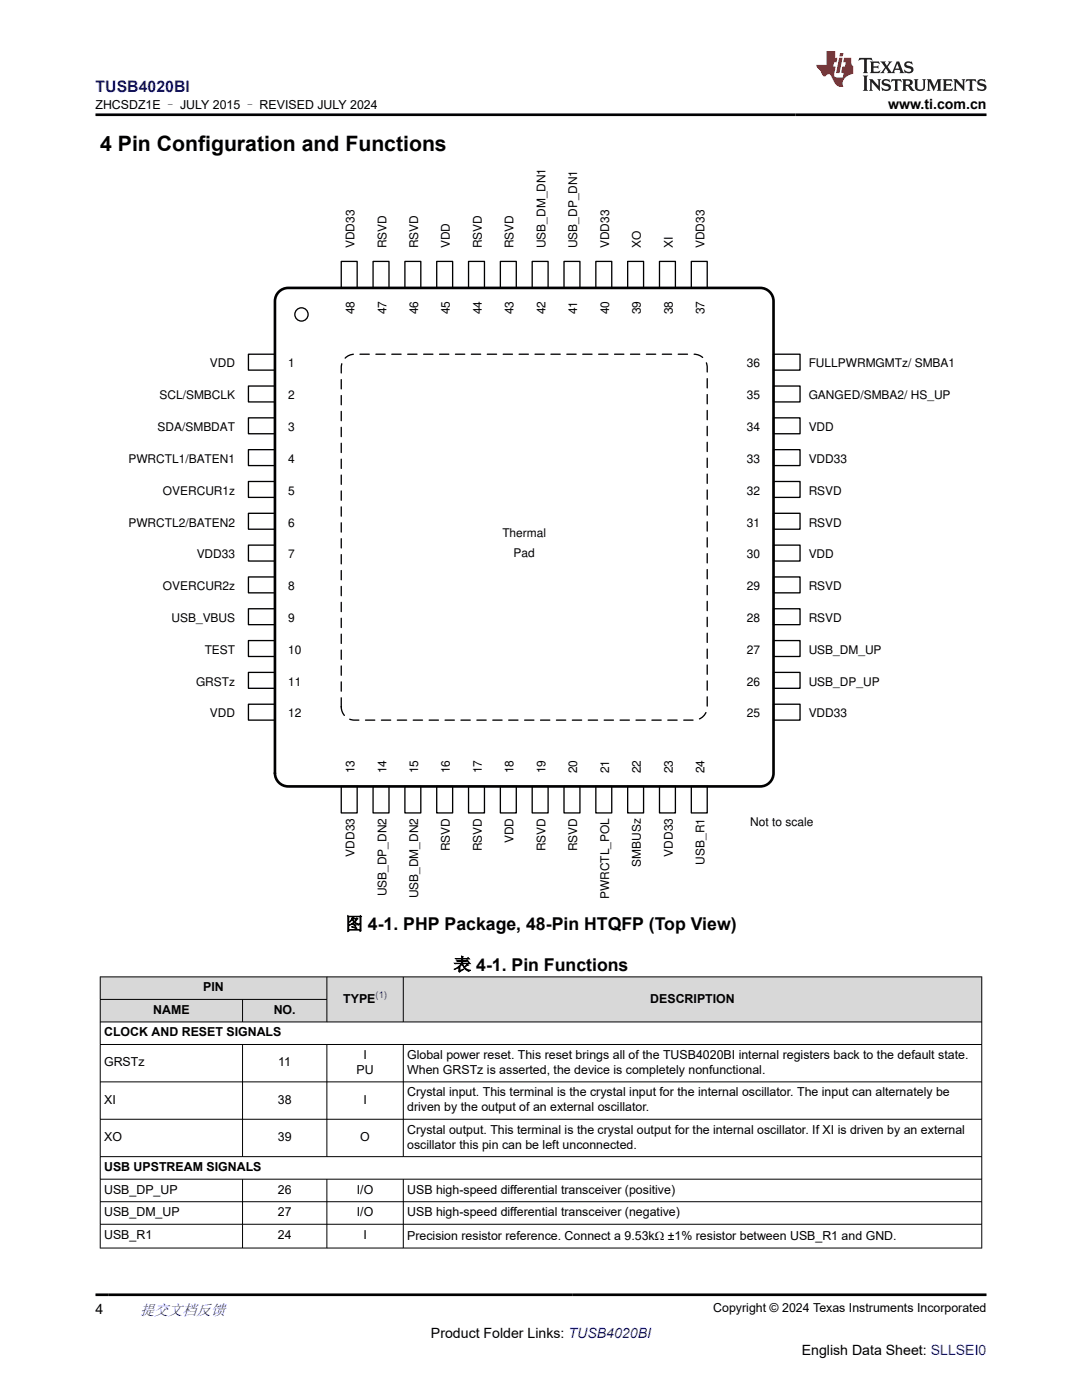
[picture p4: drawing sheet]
<svg xmlns="http://www.w3.org/2000/svg" width="216mm" height="279mm" viewBox="0 0 216 279" stroke-linecap="round" stroke-linejoin="round" font-family="sans-serif">
<defs><g id="words">
<text font-size="4.2" x="20" y="30.1">4 Pin Configuration and Functions</text>
<g font-size="3.5">
<text x="68.9" y="185.6">图 4-1. PHP Package, 48-Pin HTQFP (Top View)</text>
<text x="90.5" y="193.7">表 4-1. Pin Functions</text>
</g>
<text font-size="3.2" fill="#00f" x="19.1" y="18.3">TUSB4020BI</text>
<text font-size="3" fill="#00f" x="27.9" y="262.4">提交文档反馈</text>
<g font-size="2.8">
<text x="177.2" y="21.7">www.ti.com.cn</text>
<text x="19" y="262.1">4</text>
<text x="86" y="266.9">Product Folder Links: TUSB4020BI</text>
<text x="160" y="270.3">English Data Sheet: SLLSEI0</text>
</g>
<g font-size="2.5">
<text x="19.1" y="21.8">ZHCSDZ1E – JULY 2015 – REVISED JULY 2024</text>
<text x="40.6" y="197.8">PIN</text>
<text x="30.6" y="202.3">NAME</text>
<text x="54.6" y="202.3">NO.</text>
<text x="68.5" y="200.1">TYPE</text>
<text x="129.7" y="200.1">DESCRIPTION</text>
<text x="20.8" y="206.8">CLOCK AND RESET SIGNALS</text>
<text x="20.8" y="212.8">GRSTz</text>
<text x="55.5" y="212.8">11</text>
<text x="71.1" y="214.3">PU</text>
<text x="72.5" y="211.3">I</text>
<text x="81.2" y="211.3">Global power reset. This reset brings all of the TUSB4020BI internal registers back to the default state.</text>
<text x="81.2" y="214.3">When GRSTz is asserted, the device is completely nonfunctional.</text>
<text x="20.8" y="220.3">XI</text>
<text x="55.4" y="220.3">38</text>
<text x="72.5" y="220.3">I</text>
<text x="81.2" y="218.8">Crystal input. This terminal is the crystal input for the internal oscillator. The input can alternately be</text>
<text x="81.2" y="221.8">driven by the output of an external oscillator.</text>
<text x="20.8" y="227.7">XO</text>
<text x="55.4" y="227.7">39</text>
<text x="71.9" y="227.7">O</text>
<text x="81.2" y="226.3">Crystal output. This terminal is the crystal output for the internal oscillator. If XI is driven by an external</text>
<text x="20.8" y="233.7">USB UPSTREAM SIGNALS</text>
<text x="81.2" y="229.2">oscillator this pin can be left unconnected.</text>
<text x="20.8" y="238.2">USB_DP_UP</text>
<text x="55.4" y="238.2">26</text>
<text x="71.2" y="238.2">I/O</text>
<text x="81.2" y="238.2">USB high-speed differential transceiver (positive)</text>
<text x="20.8" y="242.7">USB_DM_UP</text>
<text x="55.4" y="242.7">27</text>
<text x="71.2" y="242.7">I/O</text>
<text x="81.2" y="242.7">USB high-speed differential transceiver (negative)</text>
<text x="20.8" y="247.3">USB_R1</text>
<text x="55.4" y="247.3">24</text>
<text x="72.5" y="247.3">I</text>
<text x="81.2" y="247.5">Precision resistor reference. Connect a 9.53kΩ ±1% resistor between USB_R1 and GND.</text>
<text x="142.3" y="261.8">Copyright © 2024 Texas Instruments Incorporated</text>
</g>
<g font-size="2.4">
<text x="70.7" y="49.5" transform="rotate(-90 70.7 49.5)">VDD33</text>
<text x="77.1" y="49.5" transform="rotate(-90 77.1 49.5)">RSVD</text>
<text x="83.4" y="49.5" transform="rotate(-90 83.4 49.5)">RSVD</text>
<text x="89.8" y="49.5" transform="rotate(-90 89.8 49.5)">VDD</text>
<text x="96.1" y="49.5" transform="rotate(-90 96.1 49.5)">RSVD</text>
<text x="102.5" y="49.5" transform="rotate(-90 102.5 49.5)">RSVD</text>
<text x="108.8" y="49.5" transform="rotate(-90 108.8 49.5)">USB_DM_DN1</text>
<text x="115.2" y="49.5" transform="rotate(-90 115.2 49.5)">USB_DP_DN1</text>
<text x="121.5" y="49.5" transform="rotate(-90 121.5 49.5)">VDD33</text>
<text x="127.9" y="49.5" transform="rotate(-90 127.9 49.5)">XO</text>
<text x="134.2" y="49.5" transform="rotate(-90 134.2 49.5)">XI</text>
<text x="140.6" y="49.5" transform="rotate(-90 140.6 49.5)">VDD33</text>
<text x="70.7" y="62.8" transform="rotate(-90 70.7 62.8)">48</text>
<text x="77.1" y="62.8" transform="rotate(-90 77.1 62.8)">47</text>
<text x="83.4" y="62.8" transform="rotate(-90 83.4 62.8)">46</text>
<text x="89.8" y="62.8" transform="rotate(-90 89.8 62.8)">45</text>
<text x="96.1" y="62.8" transform="rotate(-90 96.1 62.8)">44</text>
<text x="102.5" y="62.8" transform="rotate(-90 102.5 62.8)">43</text>
<text x="108.8" y="62.8" transform="rotate(-90 108.8 62.8)">42</text>
<text x="115.2" y="62.8" transform="rotate(-90 115.2 62.8)">41</text>
<text x="121.5" y="62.8" transform="rotate(-90 121.5 62.8)">40</text>
<text x="127.9" y="62.8" transform="rotate(-90 127.9 62.8)">39</text>
<text x="134.2" y="62.8" transform="rotate(-90 134.2 62.8)">38</text>
<text x="140.6" y="62.8" transform="rotate(-90 140.6 62.8)">37</text>
<text x="41.9" y="73.3">VDD</text>
<text x="57.5" y="73.3">1</text>
<text x="149.1" y="73.3">36</text>
<text x="161.4" y="73.3">FULLPWRMGMTz/ SMBA1</text>
<text x="31.8" y="79.7">SCL/SMBCLK</text>
<text x="57.5" y="79.7">2</text>
<text x="149.1" y="79.7">35</text>
<text x="161.4" y="79.7">GANGED/SMBA2/ HS_UP</text>
<text x="31.4" y="86">SDA/SMBDAT</text>
<text x="57.5" y="86">3</text>
<text x="149.1" y="86">34</text>
<text x="161.4" y="86">VDD</text>
<text x="25.6" y="92.4">PWRCTL1/BATEN1</text>
<text x="57.5" y="92.4">4</text>
<text x="149.1" y="92.4">33</text>
<text x="161.4" y="92.4">VDD33</text>
<text x="32.5" y="98.7">OVERCUR1z</text>
<text x="57.5" y="98.7">5</text>
<text x="149.1" y="98.7">32</text>
<text x="161.4" y="98.7">RSVD</text>
<text x="25.6" y="105.1">PWRCTL2/BATEN2</text>
<text x="57.5" y="105.1">6</text>
<text x="100.2" y="107.2">Thermal</text>
<text x="149.1" y="105.1">31</text>
<text x="161.4" y="105.1">RSVD</text>
<text x="39.2" y="111.4">VDD33</text>
<text x="57.5" y="111.4">7</text>
<text x="102.5" y="111.2">Pad</text>
<text x="149.1" y="111.4">30</text>
<text x="161.4" y="111.4">VDD</text>
<text x="32.5" y="117.8">OVERCUR2z</text>
<text x="57.5" y="117.8">8</text>
<text x="149.1" y="117.8">29</text>
<text x="161.4" y="117.8">RSVD</text>
<text x="34.2" y="124.1">USB_VBUS</text>
<text x="57.5" y="124.1">9</text>
<text x="149.1" y="124.1">28</text>
<text x="161.4" y="124.1">RSVD</text>
<text x="40.8" y="130.5">TEST</text>
<text x="57.5" y="130.5">10</text>
<text x="149.1" y="130.5">27</text>
<text x="161.4" y="130.5">USB_DM_UP</text>
<text x="39.1" y="136.8">GRSTz</text>
<text x="57.5" y="136.8">11</text>
<text x="149.1" y="136.8">26</text>
<text x="161.4" y="136.8">USB_DP_UP</text>
<text x="41.9" y="143.2">VDD</text>
<text x="57.5" y="143.2">12</text>
<text x="149.1" y="143.2">25</text>
<text x="161.4" y="143.2">VDD33</text>
<text x="70.7" y="154.3" transform="rotate(-90 70.7 154.3)">13</text>
<text x="77.1" y="154.3" transform="rotate(-90 77.1 154.3)">14</text>
<text x="83.4" y="154.3" transform="rotate(-90 83.4 154.3)">15</text>
<text x="89.8" y="154.3" transform="rotate(-90 89.8 154.3)">16</text>
<text x="96.1" y="154.3" transform="rotate(-90 96.1 154.3)">17</text>
<text x="102.5" y="154.3" transform="rotate(-90 102.5 154.3)">18</text>
<text x="108.8" y="154.3" transform="rotate(-90 108.8 154.3)">19</text>
<text x="115.2" y="154.3" transform="rotate(-90 115.2 154.3)">20</text>
<text x="121.5" y="154.3" transform="rotate(-90 121.5 154.3)">21</text>
<text x="127.9" y="154.3" transform="rotate(-90 127.9 154.3)">22</text>
<text x="134.2" y="154.3" transform="rotate(-90 134.2 154.3)">23</text>
<text x="140.6" y="154.3" transform="rotate(-90 140.6 154.3)">24</text>
<text x="149.7" y="164.9">Not to scale</text>
<text x="70.7" y="171" transform="rotate(-90 70.7 171)">VDD33</text>
<text x="89.8" y="169.9" transform="rotate(-90 89.8 169.9)">RSVD</text>
<text x="96.1" y="169.9" transform="rotate(-90 96.1 169.9)">RSVD</text>
<text x="102.5" y="168.3" transform="rotate(-90 102.5 168.3)">VDD</text>
<text x="108.8" y="169.9" transform="rotate(-90 108.8 169.9)">RSVD</text>
<text x="115.2" y="169.9" transform="rotate(-90 115.2 169.9)">RSVD</text>
<text x="127.9" y="173" transform="rotate(-90 127.9 173)">SMBUSz</text>
<text x="134.2" y="171" transform="rotate(-90 134.2 171)">VDD33</text>
<text x="140.6" y="172.6" transform="rotate(-90 140.6 172.6)">USB_R1</text>
<text x="77.1" y="178.9" transform="rotate(-90 77.1 178.9)">USB_DP_DN2</text>
<text x="83.4" y="179.3" transform="rotate(-90 83.4 179.3)">USB_DM_DN2</text>
<text x="121.5" y="179.4" transform="rotate(-90 121.5 179.4)">PWRCTL_POL</text>
</g>
<text font-size="1.9" fill="#00f" x="74.9" y="199.3">(1)</text>
</g></defs>
<path d="M68.1 52.2h3.2v5.3h-3.2z" fill="none" stroke="#000" stroke-width=".26"/>
<path d="M68.1 156.9h3.2v5.3h-3.2z" fill-rule="evenodd" fill="#fff"/>
<path d="M68.1 156.9h3.2v5.3h-3.2z" fill="none" stroke="#000" stroke-width=".26"/>
<path d="M49.6 70.7h5.3v3.2h-5.3z" fill-rule="evenodd" fill="#fff"/>
<path d="M49.6 70.7h5.3v3.2h-5.3z" fill="none" stroke="#000" stroke-width=".26"/>
<path d="M154.3 70.7h5.3v3.2h-5.3z" fill-rule="evenodd" fill="#fff"/>
<path d="M154.3 70.7h5.3v3.2h-5.3z" fill="none" stroke="#000" stroke-width=".26"/>
<path d="M74.4 52.2h3.2v5.3h-3.2z" fill-rule="evenodd" fill="#fff"/>
<path d="M74.4 52.2h3.2v5.3h-3.2z" fill="none" stroke="#000" stroke-width=".26"/>
<path d="M74.4 156.9h3.2v5.3h-3.2z" fill-rule="evenodd" fill="#fff"/>
<path d="M74.4 156.9h3.2v5.3h-3.2z" fill="none" stroke="#000" stroke-width=".26"/>
<path d="M49.6 77h5.3v3.2h-5.3z" fill-rule="evenodd" fill="#fff"/>
<path d="M49.6 77h5.3v3.2h-5.3z" fill="none" stroke="#000" stroke-width=".26"/>
<path d="M154.3 77h5.3v3.2h-5.3z" fill-rule="evenodd" fill="#fff"/>
<path d="M154.3 77h5.3v3.2h-5.3z" fill="none" stroke="#000" stroke-width=".26"/>
<path d="M80.8 52.2h3.2v5.3h-3.2z" fill-rule="evenodd" fill="#fff"/>
<path d="M80.8 52.2h3.2v5.3h-3.2z" fill="none" stroke="#000" stroke-width=".26"/>
<path d="M80.8 156.9h3.2v5.3h-3.2z" fill-rule="evenodd" fill="#fff"/>
<path d="M80.8 156.9h3.2v5.3h-3.2z" fill="none" stroke="#000" stroke-width=".26"/>
<path d="M49.6 83.4h5.3v3.2h-5.3z" fill-rule="evenodd" fill="#fff"/>
<path d="M49.6 83.4h5.3v3.2h-5.3z" fill="none" stroke="#000" stroke-width=".26"/>
<path d="M154.3 83.4h5.3v3.2h-5.3z" fill-rule="evenodd" fill="#fff"/>
<path d="M154.3 83.4h5.3v3.2h-5.3z" fill="none" stroke="#000" stroke-width=".26"/>
<path d="M87.1 52.2h3.2v5.3h-3.2z" fill-rule="evenodd" fill="#fff"/>
<path d="M87.1 52.2h3.2v5.3h-3.2z" fill="none" stroke="#000" stroke-width=".26"/>
<path d="M87.1 156.9h3.2v5.3h-3.2z" fill-rule="evenodd" fill="#fff"/>
<path d="M87.1 156.9h3.2v5.3h-3.2z" fill="none" stroke="#000" stroke-width=".26"/>
<path d="M49.6 89.7h5.3v3.2h-5.3z" fill-rule="evenodd" fill="#fff"/>
<path d="M49.6 89.7h5.3v3.2h-5.3z" fill="none" stroke="#000" stroke-width=".26"/>
<path d="M154.3 89.7h5.3v3.2h-5.3z" fill-rule="evenodd" fill="#fff"/>
<path d="M154.3 89.7h5.3v3.2h-5.3z" fill="none" stroke="#000" stroke-width=".26"/>
<path d="M93.5 52.2h3.2v5.3h-3.2z" fill-rule="evenodd" fill="#fff"/>
<path d="M93.5 52.2h3.2v5.3h-3.2z" fill="none" stroke="#000" stroke-width=".26"/>
<path d="M93.5 156.9h3.2v5.3h-3.2z" fill-rule="evenodd" fill="#fff"/>
<path d="M93.5 156.9h3.2v5.3h-3.2z" fill="none" stroke="#000" stroke-width=".26"/>
<path d="M49.6 96.1h5.3v3.2h-5.3z" fill-rule="evenodd" fill="#fff"/>
<path d="M49.6 96.1h5.3v3.2h-5.3z" fill="none" stroke="#000" stroke-width=".26"/>
<path d="M154.3 96.1h5.3v3.2h-5.3z" fill-rule="evenodd" fill="#fff"/>
<path d="M154.3 96.1h5.3v3.2h-5.3z" fill="none" stroke="#000" stroke-width=".26"/>
<path d="M99.8 52.2h3.2v5.3h-3.2z" fill-rule="evenodd" fill="#fff"/>
<path d="M99.8 52.2h3.2v5.3h-3.2z" fill="none" stroke="#000" stroke-width=".26"/>
<path d="M99.8 156.9h3.2v5.3h-3.2z" fill-rule="evenodd" fill="#fff"/>
<path d="M99.8 156.9h3.2v5.3h-3.2z" fill="none" stroke="#000" stroke-width=".26"/>
<path d="M49.6 102.4h5.3v3.2h-5.3z" fill-rule="evenodd" fill="#fff"/>
<path d="M49.6 102.4h5.3v3.2h-5.3z" fill="none" stroke="#000" stroke-width=".26"/>
<path d="M154.3 102.4h5.3v3.2h-5.3z" fill-rule="evenodd" fill="#fff"/>
<path d="M154.3 102.4h5.3v3.2h-5.3z" fill="none" stroke="#000" stroke-width=".26"/>
<path d="M106.2 52.2h3.2v5.3h-3.2z" fill-rule="evenodd" fill="#fff"/>
<path d="M106.2 52.2h3.2v5.3h-3.2z" fill="none" stroke="#000" stroke-width=".26"/>
<path d="M106.2 156.9h3.2v5.3h-3.2z" fill-rule="evenodd" fill="#fff"/>
<path d="M106.2 156.9h3.2v5.3h-3.2z" fill="none" stroke="#000" stroke-width=".26"/>
<path d="M49.6 108.8h5.3v3.2h-5.3z" fill-rule="evenodd" fill="#fff"/>
<path d="M49.6 108.8h5.3v3.2h-5.3z" fill="none" stroke="#000" stroke-width=".26"/>
<path d="M154.3 108.8h5.3v3.2h-5.3z" fill-rule="evenodd" fill="#fff"/>
<path d="M154.3 108.8h5.3v3.2h-5.3z" fill="none" stroke="#000" stroke-width=".26"/>
<path d="M112.5 52.2h3.2v5.3h-3.2z" fill-rule="evenodd" fill="#fff"/>
<path d="M112.5 52.2h3.2v5.3h-3.2z" fill="none" stroke="#000" stroke-width=".26"/>
<path d="M112.5 156.9h3.2v5.3h-3.2z" fill-rule="evenodd" fill="#fff"/>
<path d="M112.5 156.9h3.2v5.3h-3.2z" fill="none" stroke="#000" stroke-width=".26"/>
<path d="M49.6 115.1h5.3v3.2h-5.3z" fill-rule="evenodd" fill="#fff"/>
<path d="M49.6 115.1h5.3v3.2h-5.3z" fill="none" stroke="#000" stroke-width=".26"/>
<path d="M154.3 115.1h5.3v3.2h-5.3z" fill-rule="evenodd" fill="#fff"/>
<path d="M154.3 115.1h5.3v3.2h-5.3z" fill="none" stroke="#000" stroke-width=".26"/>
<path d="M118.9 52.2h3.2v5.3h-3.2z" fill-rule="evenodd" fill="#fff"/>
<path d="M118.9 52.2h3.2v5.3h-3.2z" fill="none" stroke="#000" stroke-width=".26"/>
<path d="M118.9 156.9h3.2v5.3h-3.2z" fill-rule="evenodd" fill="#fff"/>
<path d="M118.9 156.9h3.2v5.3h-3.2z" fill="none" stroke="#000" stroke-width=".26"/>
<path d="M49.6 121.5h5.3v3.2h-5.3z" fill-rule="evenodd" fill="#fff"/>
<path d="M49.6 121.5h5.3v3.2h-5.3z" fill="none" stroke="#000" stroke-width=".26"/>
<path d="M154.3 121.5h5.3v3.2h-5.3z" fill-rule="evenodd" fill="#fff"/>
<path d="M154.3 121.5h5.3v3.2h-5.3z" fill="none" stroke="#000" stroke-width=".26"/>
<path d="M125.2 52.2h3.2v5.3h-3.2z" fill-rule="evenodd" fill="#fff"/>
<path d="M125.2 52.2h3.2v5.3h-3.2z" fill="none" stroke="#000" stroke-width=".26"/>
<path d="M125.2 156.9h3.2v5.3h-3.2z" fill-rule="evenodd" fill="#fff"/>
<path d="M125.2 156.9h3.2v5.3h-3.2z" fill="none" stroke="#000" stroke-width=".26"/>
<path d="M49.6 127.8h5.3v3.2h-5.3z" fill-rule="evenodd" fill="#fff"/>
<path d="M49.6 127.8h5.3v3.2h-5.3z" fill="none" stroke="#000" stroke-width=".26"/>
<path d="M154.3 127.8h5.3v3.2h-5.3z" fill-rule="evenodd" fill="#fff"/>
<path d="M154.3 127.8h5.3v3.2h-5.3z" fill="none" stroke="#000" stroke-width=".26"/>
<path d="M131.6 52.2h3.2v5.3h-3.2z" fill-rule="evenodd" fill="#fff"/>
<path d="M131.6 52.2h3.2v5.3h-3.2z" fill="none" stroke="#000" stroke-width=".26"/>
<path d="M131.6 156.9h3.2v5.3h-3.2z" fill-rule="evenodd" fill="#fff"/>
<path d="M131.6 156.9h3.2v5.3h-3.2z" fill="none" stroke="#000" stroke-width=".26"/>
<path d="M49.6 134.2h5.3v3.2h-5.3z" fill-rule="evenodd" fill="#fff"/>
<path d="M49.6 134.2h5.3v3.2h-5.3z" fill="none" stroke="#000" stroke-width=".26"/>
<path d="M154.3 134.2h5.3v3.2h-5.3z" fill-rule="evenodd" fill="#fff"/>
<path d="M154.3 134.2h5.3v3.2h-5.3z" fill="none" stroke="#000" stroke-width=".26"/>
<path d="M137.9 52.2h3.2v5.3h-3.2z" fill-rule="evenodd" fill="#fff"/>
<path d="M137.9 52.2h3.2v5.3h-3.2z" fill="none" stroke="#000" stroke-width=".26"/>
<path d="M137.9 156.9h3.2v5.3h-3.2z" fill-rule="evenodd" fill="#fff"/>
<path d="M137.9 156.9h3.2v5.3h-3.2z" fill="none" stroke="#000" stroke-width=".26"/>
<path d="M49.6 140.5h5.3v3.2h-5.3z" fill-rule="evenodd" fill="#fff"/>
<path d="M49.6 140.5h5.3v3.2h-5.3z" fill="none" stroke="#000" stroke-width=".26"/>
<path d="M154.3 140.5h5.3v3.2h-5.3z" fill-rule="evenodd" fill="#fff"/>
<g fill="none" stroke="#000" stroke-width=".26">
<path d="M154.3 140.5h5.3v3.2h-5.3z"/>
<circle cx="60.2" cy="62.8" r="1.32"/>
</g>
<path d="M55.4 58.5a2.64 2.64 0 0 1 2.1-1h94.2a2.64 2.64 0 0 1 2.6 2.6v94.2a2.65 2.65 0 0 1-2.6 2.6h-94.2a2.65 2.65 0 0 1-2.6-2.6v-94.2v-.6z" fill="none" stroke="#000" stroke-width=".53"/>
<path d="M68.7 71.7a2.64 2.64 0 0 1 2-1h67.8a2.64 2.64 0 0 1 2.6 2.6v67.8a2.65 2.65 0 0 1-2.6 2.6h-67.8a2.65 2.65 0 0 1-2.6-2.6v-67.8l.1-.6z" fill-rule="evenodd" fill="#fff"/>
<path d="M68.7 71.7a2.64 2.64 0 0 1 2-1h67.8a2.64 2.64 0 0 1 2.6 2.6v67.8a2.65 2.65 0 0 1-2.6 2.6h-67.8a2.65 2.65 0 0 1-2.6-2.6v-67.8l.1-.6z" fill="none" stroke="#000" stroke-width=".26" stroke-dasharray="1.9 1.3"/>
<g fill="#d8d8d8">
<path d="M20 195h175.9v4.5h-175.9z" fill-rule="evenodd"/>
<path d="M20.1 195h45.1v4.4h-45.1z" fill-rule="evenodd"/>
<path d="M65.3 195h15.1v8.9h-15.1z" fill-rule="evenodd"/>
<path d="M80.5 195h115.3v8.9h-115.3z" fill-rule="evenodd"/>
<path d="M20.1 199.5h28.2v4.4h-28.2z" fill-rule="evenodd"/>
<path d="M48.5 199.5h16.7v4.4h-16.7z" fill-rule="evenodd"/>
</g>
<g fill="none" stroke="#000" stroke-width=".2">
<path d="M19.9 195h176.1M19.9 199.5h45.4M20 194.9v54.2M48.4 199.5v4.5M65.2 194.9v9.1M80.5 194.9v9.1M195.9 194.9v54.2M19.9 204h176.1M19.9 208.5h176.1M19.9 215.9h176.1M48.4 208.5v22.4M65.2 208.5v22.4"/>
<path d="M80.5 208.5v22.4M19.9 223.4h176.1M19.9 230.8h176.1M19.9 235.3h176.1M19.9 239.8h176.1M48.4 235.3v13.8M65.2 235.3v13.8M80.5 235.3v13.8M19.9 244.3h176.1M19.9 249.1h176.1"/>
</g>
<path d="M171.5 11.6l-.2 .5 .5-.2h.6v.1v2.2l-.2 .4h1l-.2-.4v-2.2v-.1h.5l.6 .2-.2-.5zM173.6 12.3l.2 .4v1.5l-.2 .4h1.9l.1-.6a1.08 1.08 0 0 1-1.3 .2v-.7h.6l.4 .2v-.7l-.4 .2h-.6v-.5l.2-.2a1 1 0 0 1 1 .3l-.1-.5zM175.7 12.3l.9 1.1-1 1.2h.9l-.2-.2 .5-.8 .4 .8-.2 .2h1.6l-.2-.2 .2-.5h.9l.1 .5-.1 .2h.9l-.2-.3-.8-2h-.5l-.9 2.2-.9-1.1 .9-1.1h-.8l.2 .2-.4 .6-.4-.6 .2-.2zM179 12.7l.4 1h-.7zM180.7 12.4a.65 .65 0 0 0-.2 .7 .65 .65 0 0 0 .6 .5l.6 .1 .1 .3a.79 .79 0 0 1-.7 .4 .79 .79 0 0 1-.7-.5l.1 .7 .2-.1a.93 .93 0 0 0 1.1 .1 .93 .93 0 0 0 .4-1 1.46 1.46 0 0 0-1.2-.6l-.1-.3a1.09 1.09 0 0 1 1.2 .2l-.2-.6-.1 .1-.5-.2zM172.2 15.1l.2 .4v2.2l-.2 .4h1l-.2-.4v-2.2l.2-.4zM173.4 15.8l.2 .4v1.5l-.2 .4h.8l-.3-.4 .1-1.3 1.6 1.8v-2l.2-.4h-.7l.1 .2 .1 1.1-1.2-1.3zM176.2 15.9a.65 .65 0 0 0-.2 .8 .65 .65 0 0 0 .6 .4l.6 .2 .1 .2a.79 .79 0 0 1-.7 .4 .79 .79 0 0 1-.7-.5l.1 .7 .2-.1a.93 .93 0 0 0 1.1 .1 .93 .93 0 0 0 .4-.9 1.46 1.46 0 0 0-1.2-.6l-.1-.4a1.09 1.09 0 0 1 1.2 .2l-.1-.6-.2 .1-.5-.1zM177.9 15.8l-.1 .6a.63 .63 0 0 1 .8-.3v1.6l-.3 .4h1l-.2-.4v-1.6a.66 .66 0 0 1 .8 .3l-.1-.6zM180 15.8l.2 .4v1.5l-.2 .4h1l-.2-.2-.1-.7h.5l.1 .2a.79 .79 0 0 0 1.2 .6l-1-.9a.61 .61 0 0 0 .6-.6 .61 .61 0 0 0-.5-.7zM180.8 16.1h.1a.47 .47 0 0 1 .5 .1 .47 .47 0 0 1 .1 .5l-.1 .1-.7 .1zM182.3 15.8l.2 .2a2.27 2.27 0 0 0 .4 2 1.04 1.04 0 0 0 1.7-.7v-1.3l.2-.2h-.8l.2 .4v1.1a.6 .6 0 0 1-.6 .6 .6 .6 0 0 1-.6-.6v-1.1l.3-.4zM184.9 15.8l.2 .4v1.5l-.2 .4h.8l-.3-.4v-1.4l.9 1.9 .9-1.9v1.4l-.3 .4h1l-.2-.4v-1.5l.2-.4h-.8l-.7 1.5-.6-1.5zM188.1 15.8l.2 .4v1.5l-.2 .4h1.9l.1-.6a1.09 1.09 0 0 1-1.3 .2v-.7h.6l.4 .2v-.6l-.4 .2h-.6v-.6l.2-.1a1.01 1.01 0 0 1 1 .3l-.1-.6zM190.2 15.8l.3 .4v1.5l-.3 .4h.8l-.2-.4v-1.3l1.6 1.8v-2l.2-.4h-.7l.2 .2v1.1l-1.2-1.3zM192.8 15.8l-.1 .6a.63 .63 0 0 1 .8-.3v1.6l-.3 .4h1l-.2-.4v-1.6a.66 .66 0 0 1 .8 .3l-.1-.6zM195.2 15.9a.65 .65 0 0 0-.2 .8 .65 .65 0 0 0 .6 .4l.6 .2 .2 .2a.79 .79 0 0 1-.7 .4 .79 .79 0 0 1-.7-.5l.1 .7 .2-.1a.93 .93 0 0 0 1 .1 .93 .93 0 0 0 .5-.9 1.46 1.46 0 0 0-1.3-.6v-.4a1.09 1.09 0 0 1 1.2 .2l-.2-.6-.2 .1-.5-.1z" fill="#231f20"/>
<path d="M164.9 10.2v2.8h-2l.1 .3 .8 1a.95 .95 0 0 0 1 .9 .59 .59 0 0 1 .5-.4 .59 .59 0 0 1 .5 .4l.4 .7a1.59 1.59 0 0 0 2.1 1.4 1.61 1.61 0 0 1 1-2.3l1-.3-.1-1.5a1.59 1.59 0 0 1-.3-1.7h-1.5l-.2 .9h.6l-.2 .9h-.5l-.2 1v.2l.4 .1-.1 .9h-.7a.73 .73 0 0 1-1-.7l.3-1.5h-.5l.1-.9h.5l.2-.9h-.5v-1.3zM167.4 11.5l-.6 3.1h.7l.6-3.1zM167.6 10.6l-.1 .6h.7l.1-.6z" fill="#ed1c24"/>
<path d="M19 22.9h177.8M19 258.4h177.8" fill="none" stroke="#000" stroke-width=".53"/>
<use href="#words"/>
</svg>
